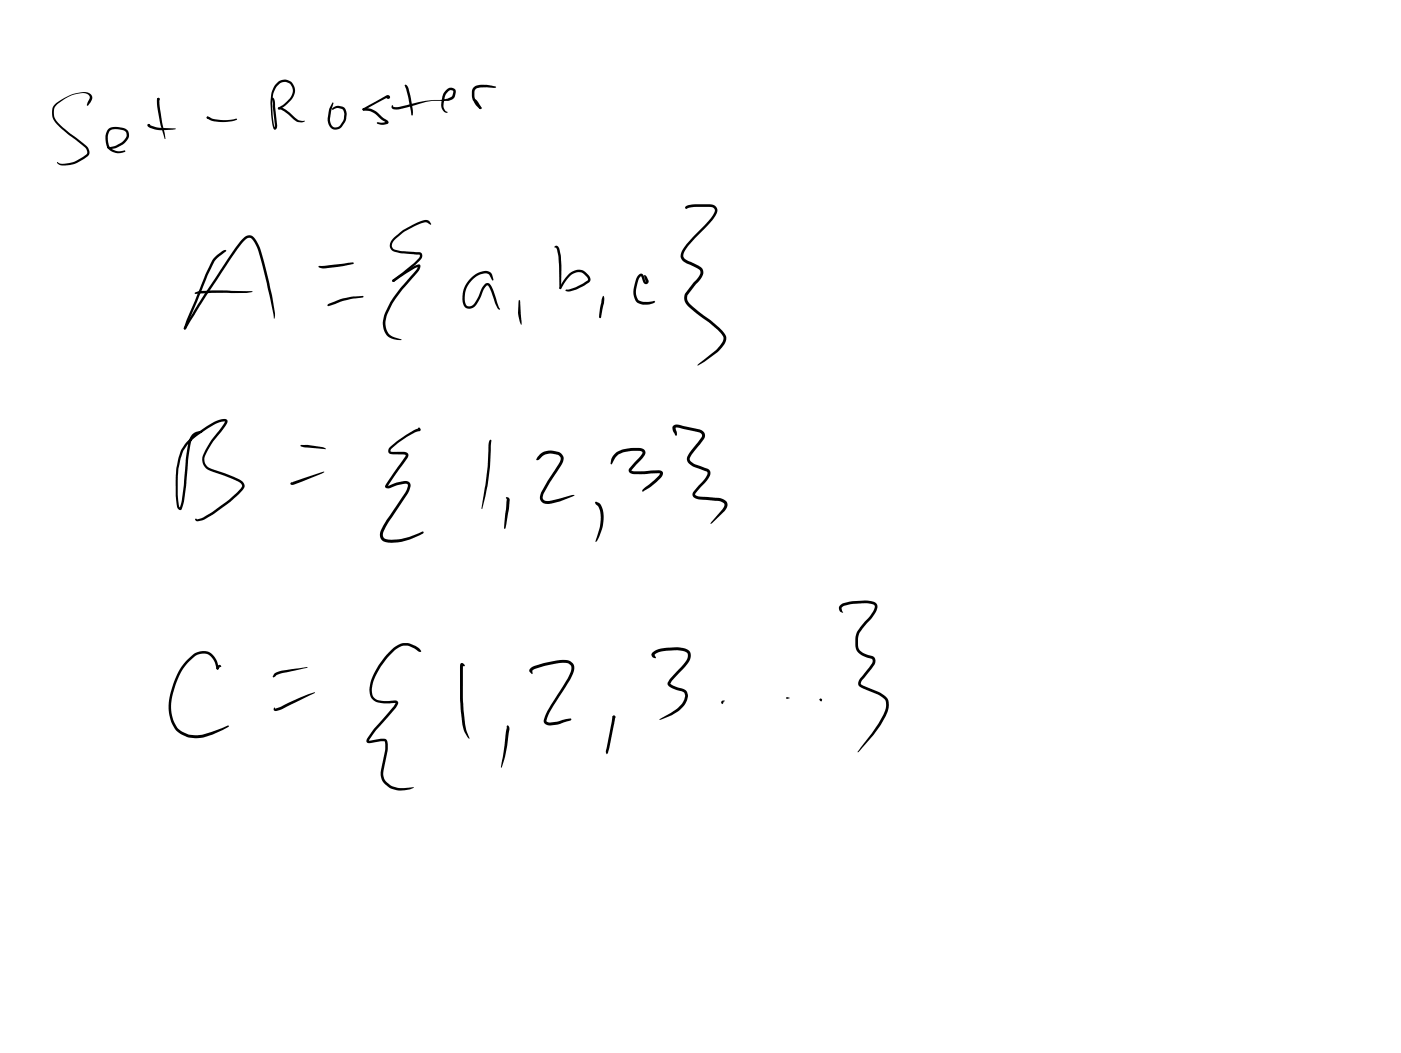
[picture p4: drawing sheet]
<svg xmlns="http://www.w3.org/2000/svg" width="108mm" height="81mm" viewBox="0 0 108 81" stroke-linecap="round" stroke-linejoin="round" font-family="sans-serif">
<g fill="#000">
<path d="M4.3 8a3 3 0 0 1 2.6-.8l.2 .1v.3l-.4 .6v-.1l.2-.6v-.1a.61 .61 0 0 0-.6-.2 2.65 2.65 0 0 0-2.1 1.2 1.34 1.34 0 0 0 .7 1.4l1.7 1.4a.54 .54 0 0 1 .2 .8 2.58 2.58 0 0 1-2.1 .7 .18 .18 0 0 1-.2 0 .18 .18 0 0 1-.1-.2l.2 .1a1.86 1.86 0 0 0 1.3-.2l.8-.5v-.4l-1.8-1.4a1.6 1.6 0 0 1-.9-1.7zM8.4 9.9a1.55 1.55 0 0 1 1.1 0l.4 .2a.82 .82 0 0 1-.5 1.1 1.02 1.02 0 0 1-1.1 .2l.2-.1a1.9 1.9 0 0 0 1.1-.6l.2-.2-.1-.3-.2-.2h-.4a.58 .58 0 0 0-.8 .5 .92 .92 0 0 0 .3 1 .92 .92 0 0 0 1 .1h.1a1.04 1.04 0 0 1-1.2 0 1.04 1.04 0 0 1-.4-1.2zM11.4 9.6h.2l-.1 .1v-.1l.6 .2 1.4 .1-.9 .1a1.13 1.13 0 0 1-1.2-.4zM12.1 7.6h.2l-.1 .2zM12.1 7.6h.2l-.1 .1h-.1zM12.1 7.6l.1-.1 .1 .1v.7l.4 2.4-.4-1.3-.2-1.2zM15.9 9h.1a2.26 2.26 0 0 0 1.5 .3l.8-.1-.4 .1-1 .1-.7-.1-.3-.2zM15.9 9l.3 .1h-.2zM16.5 19.8l.6-.4 .3-.1-.1 .1a2.23 2.23 0 0 0-1 1.3l-2 4.6-.1 .1 .2-.7 1.4-3.6zM21.4 6.3l.1-.1a.87 .87 0 0 1 1.2 .4 .87 .87 0 0 1-.3 1.2l-.5 .4-.5 .2v-.1l.5-.3 .5-.5a.69 .69 0 0 0-.1-1.1 .69 .69 0 0 0-1 .3l-.2 .5-.1 .7v1.2l.2 .8-.2-2.3a.11 .11 0 0 1 .1 0 .11 .11 0 0 1 .1 .1l.2 1.9-.1 .3a.13 .13 0 0 1-.1 .1 .13 .13 0 0 1-.1-.2l-.3-1.7a2.08 2.08 0 0 1 .6-1.8zM21.4 8.3h.3l.3 .1 1 .8 .5 .2h-.2h-.4l-1-.8-.5-.2zM25.6 7.9h.1l-.3 1.3 .1 .4a.41 .41 0 0 0 .4 .2 .41 .41 0 0 0 .4-.2l.2-.5v-.6l-.5-.2-.4 .2a.23 .23 0 0 1 .3-.3h.5l.2 .2 .1 .4-.1 .5a.93 .93 0 0 1-.7 .7 .7 .7 0 0 1-.7-.9l.2-.7z"/>
<path d="M28 8.4h.7l1.1 .9a.15 .15 0 0 1 .1 .1 .15 .15 0 0 1-.1 .2h-.4l-.3-.1v-.1h.7v.1l-.3-.2-.9-.7-.6-.1zM27.9 8.4l.1-.1 .1 .2h-.1zM28 8.3l1.9-1a.15 .15 0 0 1 .2 .2 .15 .15 0 0 1-.2 .1l-.1-.1 .1-.1v.1l-1.8 1h-.1zM30.2 8.1l.1 .1 .3 .1 2.2-.5 1.4-.1 .6-.3 .1-.4h-.1h-.3l-.2 .5-.1 .7 .1 .3 .2 .2h-.1a.56 .56 0 0 1-.4-.6l.1-.8 .3-.4a.38 .38 0 0 1 .5-.1 .38 .38 0 0 1 .2 .4l-.1 .4-.4 .2h-1.7l-2 .6a.5 .5 0 0 1-.7-.1zM31.2 6.5l.2 .2 .2 .7 .2 1.1-.1 .4-.3-1.5-.2-.8zM30.3 18.3l.7-.5 .6-.4a1.67 1.67 0 0 1 1.4-.4l.2 .3-.3-.1a.91 .91 0 0 0-.8 .2l-1 .5-.5 .4-.3 .3-.1 .4 .1 .2 .5 .1 1.6 .2 .1 .1v.3l-.5 .5-1.7 1.3-.1-.1 .1-.1 1.6-1.2 .5-.6-.1-.1-1.4-.1-.7-.2-.1-.2-.1-.2zM36.4 7.7h.1a.32 .32 0 0 1 .4 .2l.2 .4-.1 .1zM36.5 6.7l.1-.1a2.38 2.38 0 0 1 1.5 .1h.1v.1l-1.1-.1-.4 .1-.1 .1v.7l.5 .8a1.17 1.17 0 0 1-.7-.9v-.5zM36.9 8.3h.2v.1h-.1zM42.7 19a.25 .25 0 0 1 .3 0 .25 .25 0 0 1 .1 .3l.2 1.2-.1 1.7v.1l-.1-.1a12 12 0 0 0-.2-2.9zM52.9 15.9l.6-.2h1.2a.5 .5 0 0 1 .5 .3 .5 .5 0 0 1 0 .5l-.5 .7-1.7 1.7-.3 .6-.1 .2 .2 .3 1 .5a.63 .63 0 0 1 .1 1.1l-.9 1.2v.4l.4 .4 2 1.7 .5 .5 .1 .3a1.58 1.58 0 0 1-.7 1l-1.6 1.1 .1-.2a6 6 0 0 0 1.7-1.4l.3-.5-.3-.4-.9-.9-1.4-1a.94 .94 0 0 1-.4-1.2l.9-1.1a.55 .55 0 0 0 .2-.7l-.9-.5a.72 .72 0 0 1-.6-.6l.4-.7 .9-1a4.3 4.3 0 0 0 1.4-1.8l-.1-.2-.3-.1h-1.2l-.5 .1a.1 .1 0 0 1-.2 0 .09 .09 0 0 1 .1-.1zM52.8 15.9l.2 .1-.1 .1z"/>
<path d="M18.7 18.4a.61 .61 0 0 1 .6-.3 .61 .61 0 0 1 .5 .5l.3 .7 .6 2.5 .5 2.3-.1 .5-.7-3.6a6 6 0 0 0-.9-2.5l-.2-.2a.58 .58 0 0 0-.6 .4l-2.8 4-1.6 2.7h-.1l.3-.7 1.3-2.1 2.4-3.5zM15 22.5l.4-.1h.9l3.2 .1-.5 .1-4 .1zM14.8 33.5l.4-.2h.4l-.5 .2a1.12 1.12 0 0 0-.5 1l-.3 2.9-.3 1.8a.21 .21 0 0 1-.2 .1 .21 .21 0 0 1-.2-.3v-.2a8.1 8.1 0 0 1 .4-4.2 4 4 0 0 1 1.3-1.3l1.2-.8 .8-.2a.22 .22 0 0 1 .2 .1 .22 .22 0 0 1 0 .3l-1 1.3a2.35 2.35 0 0 0-.7 1.6 .93 .93 0 0 0 .9 .7l1.8 .7a.45 .45 0 0 1 .3 .7 11.1 11.1 0 0 1-3.2 2.4l-.4 .1-.2-.2 .1-.1 .1 .1a8.9 8.9 0 0 0 3.3-2.3l.2-.3-.3-.2-1.8-.8a1.08 1.08 0 0 1-1-.6 1.08 1.08 0 0 1 .3-1.2l1.5-2.1-.8 .2-1.2 .7a3.1 3.1 0 0 0-1.5 2.1 10.9 10.9 0 0 0-.1 3.5l.1 .1 .6-4.8 .1-.5zM22.5 37.1v.1l.1-.1 2.4-.7-2.3 .9h-.3zM23.1 34.3h.6l1.2 .2 .2 .1-1.6-.1zM24.5 20.5l2.3-.2 .4-.1 .1 .1a5.9 5.9 0 0 1-2.7 .3zM25.3 23.5l1.1-.5 .8-.2h.8v.1l-1.6 .3-1.1 .4zM30.3 21.6l1.5-1.1a.34 .34 0 0 1 .6 0l-.1 .3-.2 .3a10.7 10.7 0 0 0-2.3 3.3 1.51 1.51 0 0 0 .1 1.2l.1 .1a1.52 1.52 0 0 0 .9 .5 1.33 1.33 0 0 1-1-.3 1.44 1.44 0 0 1-.4-1.2 7.9 7.9 0 0 1 2.3-3.5l.4-.7 .1 .1-.4 .1-1.5 1h-.1zM30.3 21.6h.1v.1h-.2zM30 34.5l1.3-1 1-.5-.1 .1 .1-.2a.19 .19 0 0 1 .1 .3 .19 .19 0 0 1-.3 .1l-1.3 .7-.7 .7v.1h.1h1.1l.2 .3-.1 .2-1.5 2.2-.1-.1 .6-.2a1.59 1.59 0 0 1 1.1-.1 .42 .42 0 0 1 .1 .7l-1.9 2.8-.2 .6 .1 .2 .1 .1a4.3 4.3 0 0 0 2.8-.5h.1a3.8 3.8 0 0 1-3 .7 .61 .61 0 0 1-.2-.8l.4-.8 1.4-2.2 .2-.5-.2-.1-1.1 .3a.23 .23 0 0 1-.3 .1 .23 .23 0 0 1-.1-.3l1.6-2.3-1.3-.1-.1-.3zM37.8 33.9h.1l-.1 2.1-.2 1.4-.5 1.8 .5-3.2 .1-1.8zM36.3 21.4a1.17 1.17 0 0 1 1.5-.4l.2 .6-.3-.5a1.38 1.38 0 0 0-1.6 .9 1.31 1.31 0 0 0-.1 1.6h.2a1.31 1.31 0 0 0 .8-1l.4-.7 .2-.1 .1 .1 .3 .5 .5 1.4v.1l-.4-.5-.5-1.4h-.1l-.3 .5a1.66 1.66 0 0 1-.9 1.3h-.2a.57 .57 0 0 1-.5-.7 2.03 2.03 0 0 1 .7-1.7z"/>
<path d="M39 38.4l.2-.1 .1 .2-.4 2.3v-.4l.2-1.9zM40 23.2h.1l.1 1.8-.3-.8zM41.6 35a1.39 1.39 0 0 1 1.7 0 .65 .65 0 0 1-.1 .9l-1.3 2.2a.32 .32 0 0 0 .1 .5h.5l1.8-.5-.2 .2a5.3 5.3 0 0 1-1.8 .5l-.5-.1a.56 .56 0 0 1-.1-.8l1.4-2.3 .1-.3-.2-.3a1.25 1.25 0 0 0-1.2 .1l-.4 .4-.1-.1zM43.8 21.1a.91 .91 0 0 1 1.1-.3 .91 .91 0 0 1 .6 .9l-1.1 .6-.6 .2-.2-.1 .7-.2 .6-.3 .4-.3-.1-.2a.86 .86 0 0 0-.8-.4 .86 .86 0 0 0-.7 .5l-.5 .8-.1-.1 .2-.4zM43.2 22.1v.1v.1l-.1-.1zM45.8 38.7a.48 .48 0 0 1 .6 .5l.1 .6-.1 .8-.2 .7-.3 .5 .3-1.1a2.18 2.18 0 0 0-.1-1.7zM46.5 22.8l.1 .1-.1 .4-.3 1.2v-.1v-.6zM47.3 35a2.53 2.53 0 0 1 2.3-.4l.1 .1a.62 .62 0 0 1-.4 .8l-.6 .8h.2h2a.29 .29 0 0 1 .2 .2 .29 .29 0 0 1-.2 .3l-.8 .7-.6 .4v-.1v-.1l.9-.7 .5-.5h-1.9a.46 .46 0 0 1-.6-.2l.1-.2 1-1.2-.2-.2-.7 .1a1.57 1.57 0 0 0-1.1 .4l-.4 .6v-.4zM49.2 21.2a.24 .24 0 0 1 .3-.1 .24 .24 0 0 1 .1 .3l.2 .3-.2-.4 .1-.1 .3 .4v.2l-.2 .1a.32 .32 0 0 1-.3-.4l-.1-.2-.1 .1a1.87 1.87 0 0 0-.1 1.7v.1a1.49 1.49 0 0 0 1.1 0h.2a1.3 1.3 0 0 1-1.4 .1 1.18 1.18 0 0 1-.2-1.2l.1-.7zM51.9 32.8l.4-.1 1.6 .4 .3 .2 .1 .2v.3l-1 1.2-.2 .4 .4 .4 1.1 .4a.51 .51 0 0 1-.1 .8l-.9 1.1 .3 .2 1.4 .1a.58 .58 0 0 1 .8 .6l-.3 .4-1 1 .9-1.2 .1-.4-.4-.2-1.6-.1a.39 .39 0 0 1-.4-.4l.6-.9a1 1 0 0 0 .5-.8l-.7-.3a.84 .84 0 0 1-.9-.8l.2-.4 1-1.2v-.2l-.3-.2-1.7-.4-.1 .1 .2 .4-.1 .2-.3-.4zM14.4 50.9l.4-.4a1.15 1.15 0 0 1 1.9 .5l.2 .5-.1 .1-.3-.6a.95 .95 0 0 0-1.6-.3 5.2 5.2 0 0 0-1.6 4.6 1.47 1.47 0 0 0 .8 1.1 2.49 2.49 0 0 0 2.2 0l1.3-.5v.1a4 4 0 0 1-3.1 .8l-.5-.2a2.7 2.7 0 0 1-.9-3 5.6 5.6 0 0 1 1.3-2.7zM16.8 51.3l.2-.1v.2h-.1l-.1 .2-.1-.1z"/>
<path d="M21.2 51.9l.6-.2 1.9-.3-2 .5-.6 .3-.1-.1zM21.1 54.5l.1 .1 .7-.3a6.7 6.7 0 0 1 2.4-.9l-2.7 1.3-.4 .1-.1-.1zM30.2 50.1a1.44 1.44 0 0 1 2.3 .1h-.2l-.5-.3a1.13 1.13 0 0 0-1.5 .3 6 6 0 0 0-1.5 2.3 1.49 1.49 0 0 0 0 1.2 1.31 1.31 0 0 0 1.3 .3h.4a.2 .2 0 0 1 .1 .3l-1.6 2-.6 .8 1-.2h.3l.1 .2 .1 .8-.4 1.8 .2 .4 .4 .4a2.43 2.43 0 0 0 1.7 .1l.1 .1a1.89 1.89 0 0 1-2.4-.5l-.2-.7 .4-1.7v-.6l-.3-.1-.9 .2a.23 .23 0 0 1-.3-.1 .23 .23 0 0 1 .1-.4l2.2-2.6h-.5a1.3 1.3 0 0 1-1.4-.5 2.91 2.91 0 0 1 .7-2.6zM35.5 51.1h.2l.1 .2v.1l-.2-.1 .1-.1v2.8l.1 1.8 .4 1.1h-.1a3.1 3.1 0 0 1-.6-1.9l-.1-1.2zM39 56l.1-.1h.1l.1 .3-.4 2.1-.3 .9zM40.9 51.5a5.6 5.6 0 0 1 3-.6 .66 .66 0 0 1 .2 1l-.2 .5a14.3 14.3 0 0 0-1.8 3v.2l.3 .1 1.5-.3h.1a4 4 0 0 1-1.7 .5l-.3-.2-.1-.3a14.6 14.6 0 0 1 1.8-3 1.34 1.34 0 0 0 .3-1.1 .87 .87 0 0 0-1-.2 4.4 4.4 0 0 0-2 .6v.2l-.2-.2zM47.2 55.2h.2v.2l-.2-.1 .1-.1-.1 .1zM47.2 55.2l.1-.1 .1 .1-.5 2.4-.1 .5-.1-.2zM50.3 50.3a1.76 1.76 0 0 1 1.3-.4h.4a1.3 1.3 0 0 1 1.2 .3v.1a1.09 1.09 0 0 1-.5 1.1l-1.1 1.3 .6 .3a.8 .8 0 0 1 .7 .4 .99 .99 0 0 1-.2 1 3.9 3.9 0 0 1-1.9 1.1l.1-.1a3.5 3.5 0 0 0 1.7-1.3l.2-.5-.1-.2-.4-.2a.97 .97 0 0 1-.9-.5l.2-.4 .8-.8a1.33 1.33 0 0 0 .6-1l-.1-.2-.3-.1-1-.1a1.47 1.47 0 0 0-1.2 .4l.2 .2h-.2a.25 .25 0 0 1-.1-.4zM55.6 54h.2l-.1 .3-.1-.2zM63.2 53.8l.1 .1v.2l-.2-.1zM64.7 46.6l.3-.1 .5-.2h1.3l.6 .1 .2 .3a2.1 2.1 0 0 1-.8 1.3l-.4 .5a1.59 1.59 0 0 0-.3 1.4l.4 .4 .8 .3a.47 .47 0 0 1 0 .7l-.9 1.1-.1 .3 1.4 .6 .5 .4 .3 .3v.5l-.2 .7-.5 .8-1.7 2 1.6-2.3 .4-.6 .2-.7-.1-.4-.2-.3-1.5-.6a.48 .48 0 0 1-.4-.5 .48 .48 0 0 1 .3-.5l.8-1v-.2v-.1l-.9-.4a.85 .85 0 0 1-.4-.8 1.6 1.6 0 0 1 .4-1.3l.5-.6a1.85 1.85 0 0 0 .6-.9l-.1-.2-.4-.1-1.4 .1-.6 .2v.4l-.2-.2-.1-.2z"/>
<circle cx="16.8" cy="51.5" r=".09"/>
</g>
<g fill="#000">
<path d="M60.6 53.7v.1z" fill-rule="evenodd"/>
<path d="M60.6 53.7l.1 .1h-.1z" fill-rule="evenodd"/>
<path d="M60.6 53.7l.2 .1h-.2z" fill-rule="evenodd"/>
</g>
</svg>
